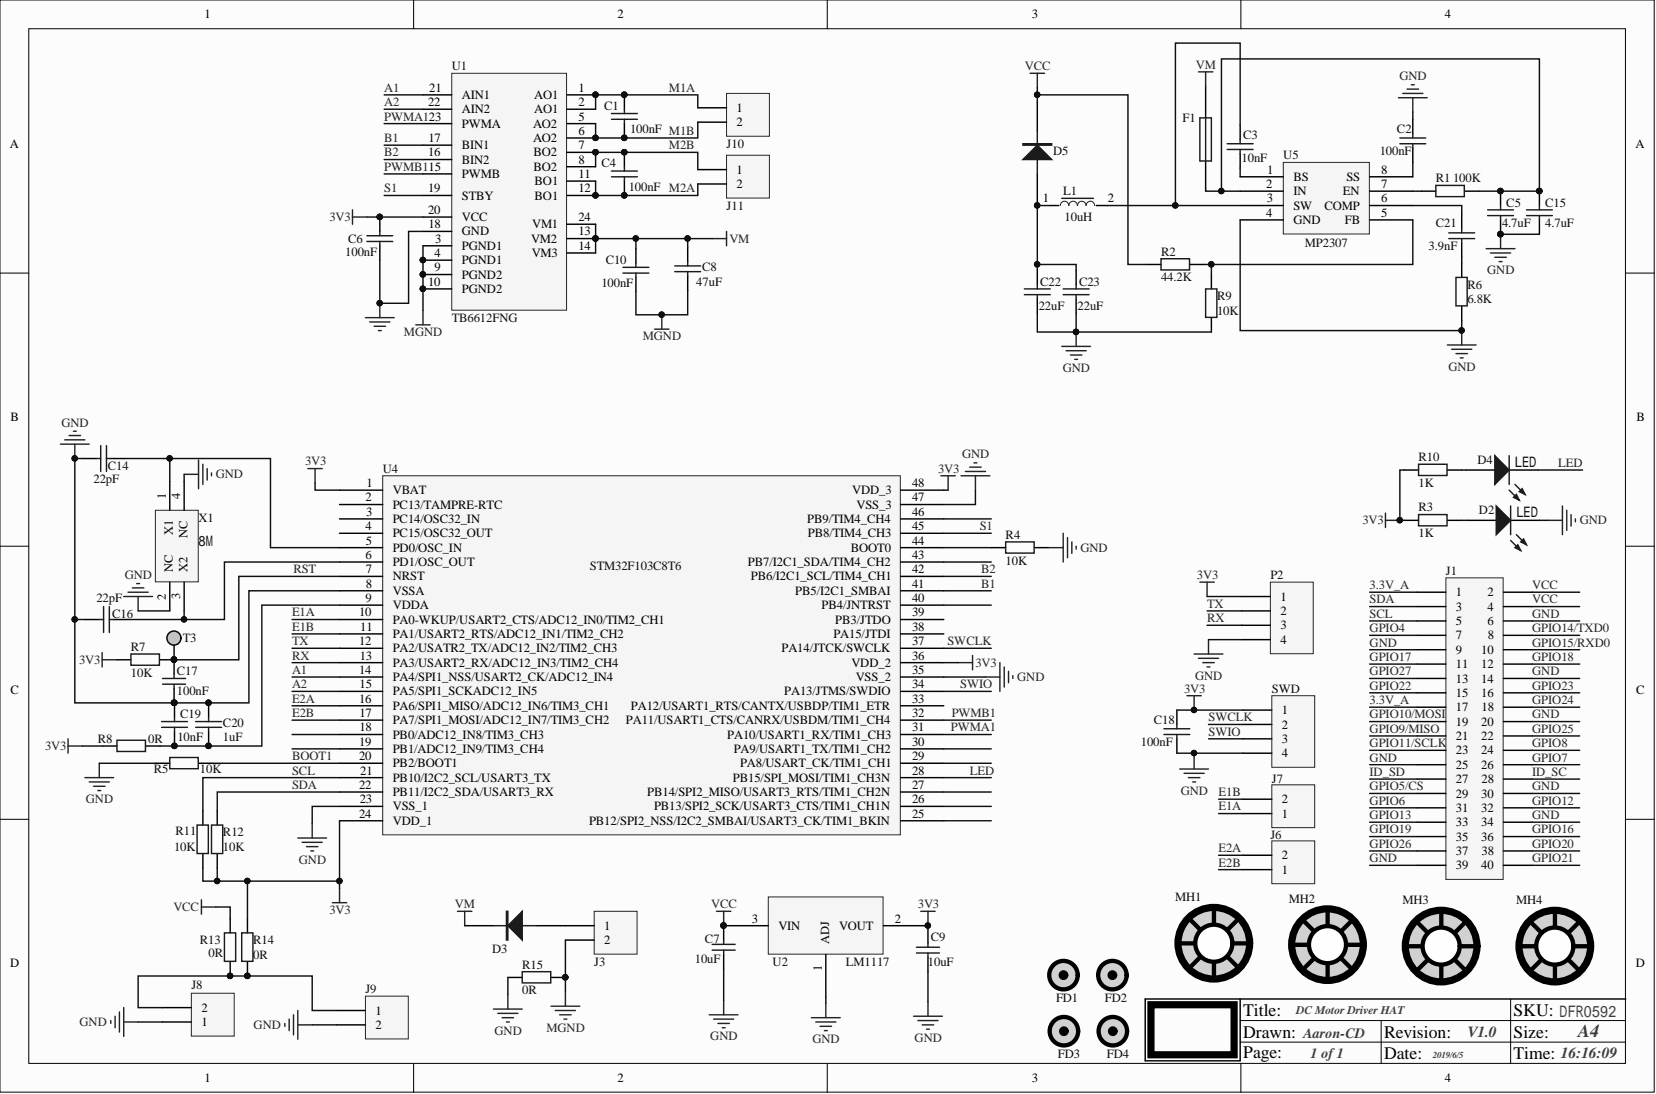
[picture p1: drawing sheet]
<svg xmlns="http://www.w3.org/2000/svg" width="292mm" height="193mm" viewBox="0 0 292 193" stroke-linecap="round" stroke-linejoin="round" font-family="sans-serif">
<defs><g id="words">
<text font-size="3.2" fill="#3d3d3d" x="278.4" y="182.9">A4</text>
<g font-size="3.1">
<text x="219.3" y="179.2">Title:</text>
<text x="267" y="179.2">SKU:</text>
<text x="219.3" y="183">Drawn:</text>
<text x="244.1" y="183">Revision:</text>
<text x="267" y="183">Size:</text>
<text x="219.3" y="186.6">Page:</text>
<text x="244.1" y="186.9">Date:</text>
<text x="267" y="186.9">Time:</text>
</g>
<text font-size="2.8" fill="#3d3d3d" x="276.5" y="179.4">FR 59</text>
<g font-size="2.7" fill="#3d3d3d">
<text x="258.8" y="183">V1.0</text>
<text x="275.3" y="186.6">16:16:09</text>
</g>
<g font-size="2.5" fill="#0e0e0e">
<text x="267.2" y="82.3">LED</text>
<text x="267.5" y="91.2">LED</text>
<text x="35" y="96.2">8M</text>
</g>
<g font-size="2.5" fill="#3d3d3d">
<text x="229.9" y="183">Aaron-CD</text>
<text x="231.2" y="186.6">1 of 1</text>
</g>
<g font-size="2.2">
<text x="36.1" y="3.3">1</text>
<text x="108.9" y="3.3">2</text>
<text x="182" y="3.3">3</text>
<text x="254.8" y="3.3">4</text>
<text x="75.7" y="16.2">21</text>
<text x="81.5" y="17.5">AIN1</text>
<text x="94.2" y="17.5">AO1</text>
<text x="102" y="16.2">1</text>
<text x="75.5" y="18.7">22</text>
<text x="81.5" y="20">AIN2</text>
<text x="81.5" y="22.5">PWMA</text>
<text x="94" y="22.5">AO2</text>
<text x="94.2" y="20">AO1</text>
<text x="102" y="18.7">2</text>
<text x="102" y="21.3">5</text>
<text x="102" y="23.8">6</text>
<text x="129.9" y="19.7">1</text>
<text x="129.9" y="22.3">2</text>
<text x="1.8" y="26.1">A</text>
<text x="75.5" y="27.6">16</text>
<text x="75.6" y="25.1">17</text>
<text x="81.5" y="26.3">BIN1</text>
<text x="81.5" y="28.9">BIN2</text>
<text x="94" y="25.1">AO2</text>
<text x="94.1" y="27.6">BO2</text>
<text x="102" y="26.3">7</text>
<text x="102" y="28.9">8</text>
<text x="288.5" y="26.1">A</text>
<text x="75.5" y="33.9">19</text>
<text x="81.5" y="31.4">PWMB</text>
<text x="81.5" y="35.2">STBY</text>
<text x="94.1" y="30.1">BO2</text>
<text x="94.3" y="32.7">BO1</text>
<text x="94.3" y="35.2">BO1</text>
<text x="102" y="31.4">11</text>
<text x="102" y="33.9">12</text>
<text x="129.9" y="30.6">1</text>
<text x="129.9" y="33.2">2</text>
<text x="183.9" y="35.7">1</text>
<text x="195.4" y="35.7">2</text>
<text x="223.3" y="33.2">2</text>
<text x="223.4" y="35.7">3</text>
<text x="223.5" y="30.6">1</text>
<text x="228.1" y="31.9">BS</text>
<text x="228.1" y="34.4">IN</text>
<text x="236.9" y="34.4">EN</text>
<text x="237.5" y="31.9">SS</text>
<text x="243.6" y="35.7">6</text>
<text x="243.6" y="33.2">7</text>
<text x="243.6" y="30.6">8</text>
<text x="75.5" y="37.7">20</text>
<text x="75.6" y="40.3">18</text>
<text x="81.5" y="39">VCC</text>
<text x="81.5" y="41.5">GND</text>
<text x="93.9" y="40.3">VM1</text>
<text x="102" y="39">24</text>
<text x="102" y="41.5">13</text>
<text x="223.3" y="38.2">4</text>
<text x="228.1" y="37">SW</text>
<text x="228.1" y="39.5">GND</text>
<text x="233.6" y="37">COMP</text>
<text x="237.2" y="39.5">FB</text>
<text x="243.6" y="38.2">5</text>
<text x="76.6" y="45.3">4</text>
<text x="76.6" y="47.9">9</text>
<text x="76.8" y="42.8">3</text>
<text x="81.5" y="44.1">PGND1</text>
<text x="81.5" y="46.6">PGND1</text>
<text x="93.7" y="42.8">VM2</text>
<text x="93.8" y="45.3">VM3</text>
<text x="102" y="44.1">14</text>
<text x="75.5" y="50.4">10</text>
<text x="81.5" y="49.1">PGND2</text>
<text x="81.5" y="51.7">PGND2</text>
<text x="1.9" y="74.2">B</text>
<text x="288.6" y="74.2">B</text>
<text x="29.2" y="88" transform="rotate(-90 29.2 88)">1</text>
<text x="31.8" y="88" transform="rotate(-90 31.8 88)">4</text>
<text x="64.5" y="88.4">2</text>
<text x="64.7" y="85.9">1</text>
<text x="69.3" y="87.2">VBAT</text>
<text x="69.3" y="89.7">PC13/TAMPRE-RTC</text>
<text x="150.3" y="87.2">VDD_3</text>
<text x="151.1" y="89.7">VSS_3</text>
<text x="160.9" y="88.4">47</text>
<text x="160.9" y="85.9">48</text>
<text x="30.5" y="94.4" transform="rotate(-90 30.5 94.4)">X1</text>
<text x="33.1" y="94.9" transform="rotate(-90 33.1 94.9)">NC</text>
<text x="64.5" y="93.5">4</text>
<text x="64.6" y="91">3</text>
<text x="69.3" y="92.2">PC14/OSC32_IN</text>
<text x="69.3" y="94.8">PC15/OSC32_OUT</text>
<text x="142.4" y="92.2">PB9/TIM4_CH4</text>
<text x="142.5" y="94.8">PB8/TIM4_CH3</text>
<text x="160.9" y="93.5">45</text>
<text x="160.9" y="91">46</text>
<text x="30.5" y="100.9" transform="rotate(-90 30.5 100.9)">NC</text>
<text x="33.1" y="100.9" transform="rotate(-90 33.1 100.9)">X2</text>
<text x="64.5" y="98.6">6</text>
<text x="64.5" y="101.1">7</text>
<text x="64.5" y="96.1">5</text>
<text x="69.3" y="97.3">PD0/OSC_IN</text>
<text x="69.3" y="99.9">PD1/OSC_OUT</text>
<text x="131.9" y="99.9">PB7/I2C1_SDA/TIM4_CH2</text>
<text x="150.1" y="97.3">BOOT0</text>
<text x="160.9" y="101.1">42</text>
<text x="160.9" y="98.6">43</text>
<text x="160.9" y="96.1">44</text>
<text x="29.2" y="105.8" transform="rotate(-90 29.2 105.8)">2</text>
<text x="31.8" y="105.7" transform="rotate(-90 31.8 105.7)">3</text>
<text x="64.5" y="106.2">9</text>
<text x="64.5" y="103.7">8</text>
<text x="69.3" y="102.4">NRST</text>
<text x="69.3" y="104.9">VSSA</text>
<text x="69.3" y="107.5">VDDA</text>
<text x="132.4" y="102.4">PB6/I2C1_SCL/TIM4_CH1</text>
<text x="140.3" y="104.9">PB5/I2C1_SMBAI</text>
<text x="144.9" y="107.5">PB4/JNTRST</text>
<text x="160.9" y="106.2">40</text>
<text x="160.9" y="103.7">41</text>
<text x="225.9" y="105.9">1</text>
<text x="256.8" y="105.2">1</text>
<text x="256.8" y="107.7">3</text>
<text x="262.4" y="105.2">2</text>
<text x="262.4" y="107.7">4</text>
<text x="63.3" y="108.7">10</text>
<text x="63.3" y="113.8">12</text>
<text x="63.5" y="111.3">11</text>
<text x="69.3" y="110">PA0-WKUP/USART2_CTS/ADC12_IN0/TIM2_CH1</text>
<text x="69.3" y="112.5">PA1/USART2_RTS/ADC12_IN1/TIM2_CH2</text>
<text x="147" y="112.5">PA15/JTDI</text>
<text x="147.3" y="110">PB3/JTDO</text>
<text x="160.9" y="113.8">37</text>
<text x="160.9" y="111.3">38</text>
<text x="160.9" y="108.7">39</text>
<text x="225.9" y="108.5">2</text>
<text x="225.9" y="111">3</text>
<text x="225.9" y="113.5">4</text>
<text x="256.8" y="110.3">5</text>
<text x="256.8" y="112.8">7</text>
<text x="262.4" y="110.3">6</text>
<text x="262.4" y="112.8">8</text>
<text x="63.3" y="118.9">14</text>
<text x="63.5" y="116.3">13</text>
<text x="69.3" y="115.1">PA2/USATR2_TX/ADC12_IN2/TIM2_CH3</text>
<text x="69.3" y="117.6">PA3/USART2_RX/ADC12_IN3/TIM2_CH4</text>
<text x="137.8" y="115.1">PA14/JTCK/SWCLK</text>
<text x="150.2" y="117.6">VDD_2</text>
<text x="160.9" y="118.9">35</text>
<text x="160.9" y="116.3">36</text>
<text x="256.8" y="115.3">9</text>
<text x="256.8" y="117.9">11</text>
<text x="261.3" y="115.3">10</text>
<text x="261.3" y="117.9">12</text>
<text x="1.9" y="122.4">C</text>
<text x="63.3" y="123.9">16</text>
<text x="63.4" y="121.4">15</text>
<text x="69.3" y="120.1">PA4/SPI1_NSS/USART2_CK/ADC12_IN4</text>
<text x="69.3" y="122.7">PA5/SPI1_SCKADC12_IN5</text>
<text x="69.3" y="125.2">PA6/SPI1_MISO/ADC12_IN6/TIM3_CH1</text>
<text x="111.3" y="125.2">PA12/USART1_RTS/CANTX/USBDP/TIM1_ETR</text>
<text x="138.3" y="122.7">PA13/JTMS/SWDIO</text>
<text x="150.9" y="120.1">VSS_2</text>
<text x="160.9" y="123.9">33</text>
<text x="160.9" y="121.4">34</text>
<text x="226.1" y="126">1</text>
<text x="256.8" y="120.4">13</text>
<text x="256.8" y="122.9">15</text>
<text x="256.8" y="125.5">17</text>
<text x="261.3" y="120.4">14</text>
<text x="261.3" y="122.9">16</text>
<text x="261.3" y="125.5">18</text>
<text x="288.6" y="122.4">C</text>
<text x="63.3" y="131.5">19</text>
<text x="63.4" y="126.5">17</text>
<text x="63.4" y="129">18</text>
<text x="69.3" y="127.7">PA7/SPI1_MOSI/ADC12_IN7/TIM3_CH2</text>
<text x="69.3" y="130.3">PB0/ADC12_IN8/TIM3_CH3</text>
<text x="110.4" y="127.7">PA11/USART1_CTS/CANRX/USBDM/TIM1_CH4</text>
<text x="128.3" y="130.3">PA10/USART1_RX/TIM1_CH3</text>
<text x="160.9" y="131.5">30</text>
<text x="160.9" y="129">31</text>
<text x="160.9" y="126.5">32</text>
<text x="226.1" y="128.5">2</text>
<text x="226.1" y="131">3</text>
<text x="256.8" y="128">19</text>
<text x="256.8" y="130.5">21</text>
<text x="261.3" y="128">20</text>
<text x="261.3" y="130.5">22</text>
<text x="63.3" y="134.1">20</text>
<text x="63.5" y="136.6">21</text>
<text x="69.3" y="132.8">PB1/ADC12_IN9/TIM3_CH4</text>
<text x="69.3" y="135.4">PB2/BOOT1</text>
<text x="69.3" y="137.9">PB10/I2C2_SCL/USART3_TX</text>
<text x="129.3" y="137.9">PB15/SPI_MOSI/TIM1_CH3N</text>
<text x="129.4" y="132.8">PA9/USART1_TX/TIM1_CH2</text>
<text x="130.5" y="135.4">PA8/USART_CK/TIM1_CH1</text>
<text x="160.9" y="136.6">28</text>
<text x="160.9" y="134.1">29</text>
<text x="226.1" y="133.6">4</text>
<text x="256.8" y="133.1">23</text>
<text x="256.8" y="135.6">25</text>
<text x="261.3" y="133.1">24</text>
<text x="261.3" y="135.6">26</text>
<text x="63.3" y="139.2">22</text>
<text x="63.5" y="141.7">23</text>
<text x="69.3" y="140.4">PB11/I2C2_SDA/USART3_RX</text>
<text x="69.3" y="143">VSS_1</text>
<text x="114.2" y="140.4">PB14/SPI2_MISO/USART3_RTS/TIM1_CH2N</text>
<text x="115.4" y="143">PB13/SPI2_SCK/USART3_CTS/TIM1_CH1N</text>
<text x="160.9" y="141.7">26</text>
<text x="160.9" y="139.2">27</text>
<text x="226.1" y="141.7">2</text>
<text x="256.8" y="138.1">27</text>
<text x="256.8" y="140.7">29</text>
<text x="256.8" y="143.2">31</text>
<text x="261.3" y="140.7">30</text>
<text x="261.3" y="143.2">32</text>
<text x="261.3" y="138.1">28</text>
<text x="63.3" y="144.2">24</text>
<text x="69.3" y="145.5">VDD_1</text>
<text x="103.9" y="145.5">PB12/SPI2_NSS/I2C2_SMBAI/USART3_CK/TIM1_BKIN</text>
<text x="160.9" y="144.2">25</text>
<text x="226.1" y="144.2">1</text>
<text x="256.8" y="145.7">33</text>
<text x="256.8" y="148.3">35</text>
<text x="261.3" y="145.7">34</text>
<text x="261.3" y="148.3">36</text>
<text x="226.1" y="154.1">1</text>
<text x="226.1" y="151.6">2</text>
<text x="256.8" y="150.8">37</text>
<text x="256.8" y="153.4">39</text>
<text x="261.3" y="153.4">40</text>
<text x="261.3" y="150.8">38</text>
<text x="106.6" y="164">1</text>
<text x="106.6" y="166.5">2</text>
<text x="132.6" y="162.7">3</text>
<text x="137.3" y="164">VIN</text>
<text x="146.2" y="166.6" transform="rotate(-90 146.2 166.6)">ADJ</text>
<text x="148" y="164">VOUT</text>
<text x="157.8" y="162.7">2</text>
<text x="1.8" y="170.6">D</text>
<text x="145" y="171.3" transform="rotate(-90 145 171.3)">1</text>
<text x="288.5" y="170.6">D</text>
<text x="35.5" y="178.5">2</text>
<text x="66.2" y="179">1</text>
<text x="35.5" y="181">1</text>
<text x="66.2" y="181.5">2</text>
<text x="36.1" y="190.9">1</text>
<text x="108.9" y="190.9">2</text>
<text x="182" y="190.9">3</text>
<text x="254.8" y="190.9">4</text>
</g>
<g font-size="2.2" fill="#262626">
<text x="67.8" y="16.2">A1</text>
<text x="118" y="16.2">M1A</text>
<text x="180.8" y="12.4">VCC</text>
<text x="210.9" y="12.1">VM</text>
<text x="246.8" y="14.2">GND</text>
<text x="67.8" y="18.7">A2</text>
<text x="67.8" y="21.3">PWMA123</text>
<text x="67.8" y="25.1">B1</text>
<text x="67.8" y="27.6">B2</text>
<text x="118" y="26.3">M2B</text>
<text x="67.8" y="30.1">PWMB115</text>
<text x="67.8" y="33.9">S1</text>
<text x="58.1" y="39">3V3</text>
<text x="128.7" y="42.8">VM</text>
<text x="262.3" y="48.4">GND</text>
<text x="71.3" y="59.3">MGND</text>
<text x="113.4" y="60">MGND</text>
<text x="187.5" y="65.6">GND</text>
<text x="255.5" y="65.4">GND</text>
<text x="10.8" y="75.3">GND</text>
<text x="53.8" y="82.1">3V3</text>
<text x="165.5" y="83.4">3V3</text>
<text x="169.7" y="80.8">GND</text>
<text x="274.8" y="82.4">LED</text>
<text x="38.1" y="84.4">GND</text>
<text x="172.8" y="93.5">S1</text>
<text x="240.3" y="92.5">3V3</text>
<text x="278.6" y="92.5">GND</text>
<text x="51.8" y="101.1">RST</text>
<text x="173.1" y="101.1">B2</text>
<text x="190.6" y="97.3">GND</text>
<text x="22" y="102.1">GND</text>
<text x="173.1" y="103.7">B1</text>
<text x="211.1" y="102.1">3V3</text>
<text x="212.9" y="107.2">TX</text>
<text x="241.6" y="103.9">3.3V_A</text>
<text x="241.6" y="106.4">SDA</text>
<text x="270.3" y="103.9">VCC</text>
<text x="270.3" y="106.4">VCC</text>
<text x="51.5" y="113.8">TX</text>
<text x="51.5" y="111.3">E1B</text>
<text x="51.5" y="108.7">E1A</text>
<text x="167.1" y="113.8">SWCLK</text>
<text x="212.9" y="109.7">RX</text>
<text x="241.6" y="109">SCL</text>
<text x="241.6" y="111.5">GPIO4</text>
<text x="270.3" y="109">GND</text>
<text x="270.3" y="111.5">GPIO14/TXD0</text>
<text x="14" y="117.1">3V3</text>
<text x="51.5" y="116.3">RX</text>
<text x="51.5" y="118.9">A1</text>
<text x="172.1" y="117.6">3V3</text>
<text x="210.8" y="119.9">GND</text>
<text x="241.6" y="114.1">GND</text>
<text x="241.6" y="116.6">GPIO17</text>
<text x="241.6" y="119.1">GPIO27</text>
<text x="270.3" y="114.1">GPIO15/RXD0</text>
<text x="270.3" y="116.6">GPIO18</text>
<text x="270.3" y="119.1">GND</text>
<text x="51.5" y="121.4">A2</text>
<text x="51.5" y="123.9">E2A</text>
<text x="169.4" y="121.4">SWIO</text>
<text x="179.4" y="120.1">GND</text>
<text x="208.9" y="122.2">3V3</text>
<text x="241.6" y="121.7">GPIO22</text>
<text x="241.6" y="124.2">3.3V_A</text>
<text x="270.3" y="121.7">GPIO23</text>
<text x="270.3" y="124.2">GPIO24</text>
<text x="51.5" y="126.5">E2B</text>
<text x="167.7" y="129">PWMA1</text>
<text x="167.9" y="126.5">PWMB1</text>
<text x="213.2" y="127.2">SWCLK</text>
<text x="213.2" y="129.8">SWIO</text>
<text x="241.6" y="126.7">GPIO10/MOSI</text>
<text x="241.6" y="129.3">GPIO9/MISO</text>
<text x="241.6" y="131.8">GPIO11/SCLK</text>
<text x="270.3" y="126.7">GND</text>
<text x="270.3" y="129.3">GPIO25</text>
<text x="270.3" y="131.8">GPIO8</text>
<text x="7.9" y="132.3">3V3</text>
<text x="51.5" y="136.6">SCL</text>
<text x="51.5" y="134.1">BOOT1</text>
<text x="171" y="136.6">LED</text>
<text x="241.6" y="134.3">GND</text>
<text x="241.6" y="136.9">ID_SD</text>
<text x="270.3" y="134.3">GPIO7</text>
<text x="270.3" y="136.9">ID_SC</text>
<text x="15.2" y="141.7">GND</text>
<text x="51.5" y="139.2">SDA</text>
<text x="208.3" y="140.2">GND</text>
<text x="214.9" y="140.4">E1B</text>
<text x="214.9" y="143">E1A</text>
<text x="241.6" y="139.4">GPIO5/CS</text>
<text x="241.6" y="141.9">GPIO6</text>
<text x="270.3" y="139.4">GND</text>
<text x="270.3" y="141.9">GPIO12</text>
<text x="241.6" y="144.5">GPIO13</text>
<text x="241.6" y="147">GPIO19</text>
<text x="241.6" y="149.5">GPIO26</text>
<text x="270.3" y="144.5">GND</text>
<text x="270.3" y="147">GPIO16</text>
<text x="270.3" y="149.5">GPIO20</text>
<text x="52.7" y="152.3">GND</text>
<text x="214.9" y="150.3">E2A</text>
<text x="214.9" y="152.8">E2B</text>
<text x="241.6" y="152.1">GND</text>
<text x="270.3" y="152.1">GPIO21</text>
<text x="30.6" y="160.7">VCC</text>
<text x="58.1" y="161.2">3V3</text>
<text x="80.2" y="160.2">VM</text>
<text x="125.4" y="160.2">VCC</text>
<text x="161.9" y="160.2">3V3</text>
<text x="14" y="181">GND</text>
<text x="44.7" y="181.5">GND</text>
<text x="87.2" y="182.5">GND</text>
<text x="96.4" y="182">MGND</text>
<text x="125.3" y="183.5">GND</text>
<text x="143.3" y="184">GND</text>
<text x="161.3" y="183.8">GND</text>
</g>
<g font-size="2.2" fill="#0e0e0e">
<text x="79.7" y="12.4">U1</text>
<text x="106.6" y="19.5">C1</text>
<text x="111.2" y="23.5">100nF M1B</text>
<text x="208.6" y="21.5">F1</text>
<text x="246.4" y="23.5">C2</text>
<text x="106.1" y="29.4">C4</text>
<text x="128.2" y="26.1">J10</text>
<text x="185.8" y="27.3">D5</text>
<text x="219" y="28.6">10nF</text>
<text x="219.3" y="24.6">C3</text>
<text x="226.4" y="28.1">U5</text>
<text x="243.4" y="27.3">100nF</text>
<text x="110.9" y="33.7">100nF M2A</text>
<text x="187.5" y="34.4">L1</text>
<text x="253.3" y="32.2">R1</text>
<text x="256.3" y="32.2">100K</text>
<text x="128.2" y="37">J11</text>
<text x="187.8" y="39">10uH</text>
<text x="253.3" y="40">C21</text>
<text x="264.9" y="40">4.7uF</text>
<text x="265.7" y="36.5">C5</text>
<text x="272.5" y="40">4.7uF</text>
<text x="272.5" y="36.5">C15</text>
<text x="60.9" y="45.1">100nF</text>
<text x="61.4" y="42.8">C6</text>
<text x="106.8" y="46.6">C10</text>
<text x="123.8" y="47.9">C8</text>
<text x="204.8" y="45.1">R2</text>
<text x="230.2" y="43.6">MP2307</text>
<text x="252" y="44.1">3.9nF</text>
<text x="106.1" y="50.7">100nF</text>
<text x="122.8" y="50.4">47uF</text>
<text x="183.5" y="50.4">C22</text>
<text x="190.3" y="50.4">C23</text>
<text x="204.8" y="49.7">44.2K</text>
<text x="214.7" y="52.9">R9</text>
<text x="258.8" y="53.5">6.8K</text>
<text x="258.8" y="50.9">R6</text>
<text x="79.7" y="56.8">TB6612FNG</text>
<text x="183.2" y="54.7">22uF</text>
<text x="190.1" y="54.7">22uF</text>
<text x="214.7" y="55.5">10K</text>
<text x="19" y="82.9">C14</text>
<text x="67.5" y="83.4">U4</text>
<text x="250.2" y="81.3">R10</text>
<text x="260.6" y="81.9">D4</text>
<text x="16.5" y="85.1">22pF</text>
<text x="250.2" y="85.9">1K</text>
<text x="35" y="92">X1</text>
<text x="177.4" y="95">R4</text>
<text x="250.2" y="94.8">1K</text>
<text x="250.2" y="90.2">R3</text>
<text x="260.9" y="90.7">D2</text>
<text x="104" y="100.6">STM32F103C8T6</text>
<text x="177.4" y="99.6">10K</text>
<text x="255" y="101.4">J1</text>
<text x="17" y="106.2">22pF</text>
<text x="224.1" y="102.1">P2</text>
<text x="19.8" y="109">C16</text>
<text x="32.2" y="113.3">T3</text>
<text x="23.1" y="119.4">10K</text>
<text x="23.1" y="114.8">R7</text>
<text x="31.2" y="119.1">C17</text>
<text x="31.2" y="122.7">100nF</text>
<text x="224.3" y="122.2">SWD</text>
<text x="17.3" y="131">R8</text>
<text x="26.1" y="131">0R</text>
<text x="31.3" y="130.8">10nF</text>
<text x="31.8" y="126.7">C19</text>
<text x="39.3" y="130.8">1uF</text>
<text x="39.3" y="128.3">C20</text>
<text x="201.2" y="131.5">100nF</text>
<text x="203.5" y="127.7">C18</text>
<text x="27.2" y="136.4">R5</text>
<text x="35.3" y="136.4">10K</text>
<text x="224.3" y="138.1">J7</text>
<text x="31" y="147.3">R11</text>
<text x="39.3" y="147.5">R12</text>
<text x="224.1" y="148">J6</text>
<text x="30.7" y="150.1">10K</text>
<text x="39.3" y="150.1">10K</text>
<text x="207.3" y="159">MH1</text>
<text x="227.3" y="159.3">MH2</text>
<text x="247.4" y="159.5">MH3</text>
<text x="267.4" y="159.5">MH4</text>
<text x="35.3" y="166.5">R13</text>
<text x="44.7" y="166.5">R14</text>
<text x="124.3" y="166.3">C7</text>
<text x="164.2" y="166">C9</text>
<text x="36.8" y="168.8">0R</text>
<text x="44.7" y="169.1">0R</text>
<text x="86.8" y="168.1">D3</text>
<text x="92.1" y="170.8">R15</text>
<text x="104.8" y="170.3">J3</text>
<text x="122.6" y="169.8">10uF</text>
<text x="136.3" y="170.3">U2</text>
<text x="149.2" y="170.3">LM1117</text>
<text x="163.7" y="170.3">10uF</text>
<text x="33.8" y="174.4">J8</text>
<text x="64.5" y="175.2">J9</text>
<text x="92.1" y="175.4">0R</text>
<text x="186.3" y="176.7">FD1</text>
<text x="194.9" y="176.7">FD2</text>
<text x="186.6" y="186.6">FD3</text>
<text x="195.2" y="186.6">FD4</text>
</g>
<text font-size="2.1" fill="#3d3d3d" x="228.6" y="178.8">DC Motor Driver HAT</text>
<text font-size="1.6" fill="#3d3d3d" x="252.8" y="186.6">2019/6/5</text>
</g></defs>
<g fill="#fcfcfc" stroke="#000" stroke-width=".18">
<path d="M0 0h291.8v192.6h-291.8z"/>
<path d="M5.1 5.1h281.6v182.5h-281.6z"/>
</g>
<g fill="none" stroke="#000" stroke-width=".18">
<path d="M73 0v5.1M145.9 0v5.1M218.9 0v5.1M0 48.2h5.1M286.8 48.2h5M0 96.3h5.1M286.8 96.3h5M0 144.5h5.1M286.8 144.5h5M266.5 176.2v11.4M73 187.6v5.1M145.9 187.6v5.1"/>
<path d="M218.8 183.8h68M218.8 180h68M218.9 187.6v5.1M243.6 180v7.6"/>
</g>
<path d="M110.1 16.7v2.6M110.1 21.8v2.5M110.1 26.9v2.5M110.1 31.9v2.6M218.8 176.2v10.9h-16.8v-10.9h84.8" fill="none" stroke="#000" stroke-width=".25"/>
<path d="M203 177.2h14.7v8.9h-14.7z" fill="none" stroke="#000" stroke-width="1.3"/>
<g fill="#0e0e0e" stroke="#0e0e0e" stroke-width=".18">
<circle cx="110.1" cy="24.3" r=".48"/>
<circle cx="110.1" cy="16.7" r=".48"/>
<circle cx="110.1" cy="34.5" r=".48"/>
<circle cx="110.1" cy="26.8" r=".48"/>
</g>
<path d="M110.1 19.3v.7M107.9 20h4.5M107.9 21h4.5M107.9 30.2h4.5M107.9 31.2h4.5M110.1 21v.8M110.1 29.4v.8M110.1 31.2v.7" fill="none" stroke="#1c1c1c" stroke-width=".25"/>
<path d="M62.2 37v2.6M62.2 38.3h2.5" fill="none" stroke="#262626" stroke-width=".25"/>
<path d="M79.7 12.9h20.2v41.8h-20.2z" fill="#f5f5f5" stroke="#262626" stroke-width=".18"/>
<g fill="none" stroke="#000" stroke-width=".25">
<path d="M74.6 16.7h5.1M74.6 19.3h5.1M100 16.7h5.1M100 19.3h5.1M67 38.3v2.5M74.6 21.8h5.1M74.6 34.5h5.1M74.6 25.6h5.1M74.6 28.1h5.1M74.6 30.7h5.1M74.6 38.3h5.1M100 21.8h5.1"/>
<path d="M100 24.3h5.1M100 26.9h5.1M100 29.4h5.1M100 31.9h5.1M100 34.5h5.1M100 39.6h5.1M67 43.4v2.5M74.6 40.8h5.1M74.6 43.4h5.1M74.6 45.9h5.1M74.6 48.4h5.1M74.6 51h5.1"/>
<path d="M100 42.1h5.1M100 44.6h5.1M121.3 43.6v2.5M121.3 48.7v2.5M82 163.3h5M94.7 163.3h5"/>
</g>
<g fill="#0e0e0e" stroke="#0e0e0e" stroke-width=".18">
<circle cx="105" cy="16.7" r=".48"/>
<circle cx="105" cy="24.3" r=".48"/>
<circle cx="105" cy="26.8" r=".48"/>
<circle cx="105" cy="34.5" r=".48"/>
<circle cx="105" cy="42.1" r=".48"/>
<circle cx="74.6" cy="45.9" r=".48"/>
<circle cx="74.6" cy="48.4" r=".48"/>
<circle cx="74.6" cy="50.9" r=".48"/>
<circle cx="67" cy="38.3" r=".48"/>
<circle cx="67" cy="53.5" r=".48"/>
<circle cx="116.7" cy="55.5" r=".48"/>
</g>
<g fill="none" stroke="#262626" stroke-width=".25">
<path d="M64.5 56h5M65.2 56.8h3.6M66 57.6h2M66.7 58.3h.5M67 53.5v2.5M73.3 57.3h2.6M74.6 54.8v2.5M115.5 58.1h2.5M116.7 55.5v2.6M125.6 42.1h2.6M128.2 40.8v2.6M80.7 160.7h2.5"/>
<path d="M82 160.7v2.6"/>
</g>
<path d="M64.7 41.6h4.6M64.7 42.6h4.6M67 40.8v.8M67 42.6v.8M119 47.9h4.6M119 46.9h4.6M121.3 46.1v.8M121.3 47.9v.8M87 163.3h7.7M89.3 160.7h.3v5.1h-.3zM89.5 160.7v5.1" fill="none" stroke="#1c1c1c" stroke-width=".25"/>
<path d="M89.6 163.3l2.5-2.6v5.1z" fill="#1c1c1c"/>
<path d="M89.6 163.3l2.5-2.6v5.1z" fill="none" stroke="#1c1c1c" stroke-width=".25"/>
<path d="M64.5 175.7h7.5v7.6h-7.5z" fill="#f5f5f5" stroke="#262626" stroke-width=".18"/>
<path d="M59.4 178.2h5.1M59.4 180.8h5.1" fill="none" stroke="#000" stroke-width=".25"/>
<path d="M67.5 83.9h91.3v63.4h-91.3z" fill="#f5f5f5" stroke="#262626" stroke-width=".18"/>
<g fill="none" stroke="#000" stroke-width=".25">
<path d="M14.5 80.9h2.5M19.5 80.9h2.6M59.9 86.5h7.6M59.9 89h7.6M59.9 91.5h7.6M59.9 94.1h7.6M59.9 96.6h7.6M59.9 99.1h7.6M158.9 86.5h7.6M158.9 89h7.6M158.9 91.5h7.6M158.9 94.1h7.6"/>
<path d="M158.9 96.6h7.6M158.9 99.1h7.6M15 109.3h2.5M20 109.3h2.6M20.6 116.4h2.5M28.2 116.4h2.5v2.5M59.9 101.7h7.6M59.9 104.2h7.6M59.9 106.7h7.6M59.9 109.3h7.6M59.9 111.8h7.6M59.9 114.3h7.6"/>
<path d="M59.9 116.9h7.6M59.9 119.4h7.6M158.9 101.7h7.6M158.9 104.2h7.6M158.9 106.7h7.6M158.9 109.3h7.6M158.9 111.8h7.6M158.9 114.3h7.6M158.9 116.9h7.6M158.9 119.4h7.6M18.1 131.6h2.5M25.7 131.6h2.5"/>
<path d="M30.7 121.4v2.6M30.8 124v2.5M30.8 129.1v2.5M36.8 124v2.5M36.8 129.1v2.5M59.9 122h7.6M59.9 124.5h7.6M59.9 127h7.6M59.9 129.6h7.6M59.9 132.1h7.6M59.9 134.6h7.6M59.9 137.2h7.6"/>
<path d="M59.9 139.7h7.6M158.9 122h7.6M158.9 124.5h7.6M158.9 127h7.6M158.9 129.6h7.6M158.9 132.1h7.6M158.9 134.6h7.6M158.9 137.2h7.6M158.9 139.7h7.6M59.9 142.2h7.6M59.9 144.8h7.6M158.9 142.2h7.6"/>
<path d="M158.9 144.8h7.6"/>
</g>
<g fill="none" stroke="#262626" stroke-width=".25">
<path d="M10.7 78.3h5M11.4 77.6h3.6M12.2 76.8h2M12.9 76.1h.5M13.2 78.3v2.6M54.3 82.7h2.5M55.6 82.7v2.5M166 83.9h2.5M167.2 83.9v2.6M169.5 83.9h5.1M170.3 83.2h3.5M171 82.4h2.1"/>
<path d="M171.8 81.6h.5M172.1 83.9v2.6M18 115.1v2.5M18 116.4h2.6M169 116.9h2.5M171.5 115.6v2.6M173.8 119.4h2.6M176.4 116.9v5.1M177.1 117.6v3.6M177.9 118.4v2M178.7 119.2v.5M12 130.3v2.6"/>
<path d="M12 131.6h2.5M52.5 147.8h5.1M53.3 148.6h3.5M54.1 149.3h2M54.8 150.1h.5M55.1 145.3v2.5M58.6 159.2h2.6M59.9 156.7v2.5"/>
</g>
<g fill="#0e0e0e" stroke="#0e0e0e" stroke-width=".18">
<circle cx="30.7" cy="116.4" r=".48"/>
<circle cx="30.7" cy="124" r=".48"/>
<circle cx="13.2" cy="80.9" r=".48"/>
<circle cx="36.8" cy="124" r=".48"/>
<circle cx="36.8" cy="131.6" r=".48"/>
<circle cx="30.8" cy="124" r=".48"/>
<circle cx="30.8" cy="131.6" r=".48"/>
</g>
<g fill="none" stroke="#1c1c1c" stroke-width=".25">
<path d="M17.8 78.6v4.6M18.8 78.6v4.6M17 80.9h.8M18.8 80.9h.7M17.5 109.3h.8M18.3 107v4.6M19.3 109.3h.7M19.3 107v4.6M23.1 115.4h5v1.9h-5zM28.7 119.7h4M30.7 118.9v.8M20.6 130.6h5.1v2h-5.1z"/>
<path d="M28.5 128.3h4.6M28.5 127.3h4.6M28.7 120.7h4M30.7 120.7v.7M30.8 126.5v.8M30.8 128.3v.8M34.5 128.3h4.6M34.5 127.3h4.6M36.8 126.5v.8M36.8 128.3v.8"/>
</g>
<path d="M224.3 122.7h7.6v12.6h-7.6z" fill="#f5f5f5" stroke="#262626" stroke-width=".18"/>
<path d="M207.6 125.2v2.6M207.6 130.3v2.6M219.3 125.2h5M219.3 127.8h5M219.3 130.3h5M219.3 132.9h5" fill="none" stroke="#000" stroke-width=".25"/>
<path d="M208.1 135.6h5.1M208.9 136.4h3.5M209.4 122.7h2.5M209.6 137.2h2M210.4 137.9h.5M210.6 122.7v2.5M210.6 133.1v2.5" fill="none" stroke="#262626" stroke-width=".25"/>
<circle cx="210.6" cy="125.2" r=".48" fill="#0e0e0e" stroke="#0e0e0e" stroke-width=".18"/>
<path d="M205.3 128.5h4.6M205.3 129.6h4.6M207.6 127.8v.7M207.6 129.6v.7" fill="none" stroke="#1c1c1c" stroke-width=".25"/>
<path d="M224.1 102.7h7.5v12.6h-7.5z" fill="#f5f5f5" stroke="#262626" stroke-width=".18"/>
<path d="M219 105.2h5.1M219 107.8h5.1M219 110.3h5.1M219 112.8h5.1" fill="none" stroke="#000" stroke-width=".25"/>
<path d="M210.6 115.4h5.1M211.4 116.1h3.5M211.6 102.7h2.6M212.2 116.9h2M212.9 102.7v2.5M212.9 117.6h.5M213.2 112.8v2.6" fill="none" stroke="#262626" stroke-width=".25"/>
<circle cx="30.7" cy="112.5" r="1.24" fill="#c0c0c0" stroke="#000" stroke-width=".25"/>
<path d="M247.7 91.8h2.5M255.3 91.8h2.5M258.8 91.8h5.1M266.5 91.8h5M30.7 113.8v2.6" fill="none" stroke="#000" stroke-width=".25"/>
<circle cx="30.7" cy="116.4" r=".48" fill="#0e0e0e" stroke="#0e0e0e" stroke-width=".18"/>
<path d="M250.2 90.8h5v1.9h-5z" fill="none" stroke="#1c1c1c" stroke-width=".25"/>
<path d="M263.9 89.2l2.6 2.6-2.6 2.5z" fill="#1c1c1c"/>
<path d="M263.9 89.2l2.6 2.6-2.6 2.5zM266.5 95.3l1.7 1.8M267.5 94.3l1.8 1.8" fill="none" stroke="#1c1c1c" stroke-width=".25"/>
<path d="M268.2 95.6l.5-.5 .6 1z" fill="#1c1c1c"/>
<path d="M268.2 95.6l.5-.5 .6 1z" fill="none" stroke="#1c1c1c" stroke-width=".25"/>
<path d="M267.2 96.6l.5-.5 .5 1z" fill="#1c1c1c"/>
<path d="M177.4 95.6h5v2h-5zM266.5 89.2v5.1M267.2 96.6l.5-.5 .5 1zM29.9 133.6h5.1v2h-5.1z" fill="none" stroke="#1c1c1c" stroke-width=".25"/>
<g fill="none" stroke="#262626" stroke-width=".25">
<path d="M185 96.6h2.5M187.5 94.1v5M188.3 94.8v3.6M189.1 95.6v2M189.8 96.3v.6M244.4 90.5v2.5M244.4 91.8h2.5M273.1 91.8h2.5M275.6 89.2v5.1M276.4 90v3.6M277.1 90.8v2M277.9 91.5v.5"/>
<path d="M15 137.2h5M15.7 137.9h3.6M16.5 138.7h2M17.3 139.4h.5M17.5 134.6v2.6"/>
</g>
<circle cx="246.9" cy="91.8" r=".48" fill="#0e0e0e" stroke="#0e0e0e" stroke-width=".18"/>
<path d="M174.8 96.6h2.6M182.5 96.6h2.5M258.6 82.9h5.1M266.2 82.9h5.1M27.4 134.6h2.5M35 134.6h2.6" fill="none" stroke="#000" stroke-width=".25"/>
<path d="M263.7 80.4l2.5 2.5-2.5 2.5z" fill="#1c1c1c"/>
<path d="M263.7 80.4l2.5 2.5-2.5 2.5zM266.2 86.5l1.8 1.7M267.2 85.4l1.8 1.8" fill="none" stroke="#1c1c1c" stroke-width=".25"/>
<path d="M268 86.7l.5-.5 .5 1z" fill="#1c1c1c"/>
<path d="M268 86.7l.5-.5 .5 1z" fill="none" stroke="#1c1c1c" stroke-width=".25"/>
<path d="M267 87.7l.5-.5 .5 1z" fill="#1c1c1c"/>
<path d="M266.2 80.4v5M267 87.7l.5-.5 .5 1z" fill="none" stroke="#1c1c1c" stroke-width=".25"/>
<path d="M27.4 90h7.6v12.6h-7.6z" fill="#f5f5f5" stroke="#262626" stroke-width=".18"/>
<g fill="none" stroke="#000" stroke-width=".25">
<path d="M185.3 36.3h1.5M193.4 36.3h2M218.8 22.1v2.5M218.8 27.1v2.6M249.2 21v2.6M249.2 26.1v2.5M250.7 33.7h2.6M258.3 33.7h2.6M264.7 33.7v2.6M264.7 38.8v2.5M271.5 33.7v2.6M271.5 38.8v2.5"/>
<path d="M29.9 84.9v5.1M32.5 84.9v5.1M29.9 102.7v5.1M32.5 102.7v5.1"/>
</g>
<path d="M181.7 12.9h2.5M183 12.9v2.6M246.7 17.2h5M247.4 16.5h3.6M248.2 15.7h2M248.9 15h.6M249.2 17.2v2.6M262.1 43.9h5.1M262.9 44.6h3.6M263.7 45.4h2M264.4 46.1h.5M264.7 41.3v2.6" fill="none" stroke="#262626" stroke-width=".25"/>
<g fill="none" stroke="#1c1c1c" stroke-width=".25">
<path d="M187.3 35h5.6M216.5 26.4h4.5M216.5 25.4h4.5M218.8 24.6v.8M218.8 26.4v.7M246.9 25.4h4.6M246.9 24.3h4.6M249.2 23.6v.7M249.2 25.4v.7M253.3 32.7h5v2h-5zM262.4 37h4.6M262.4 38h4.6"/>
<path d="M264.7 36.3v.7M264.7 38v.8M269.3 37h4.5M269.3 38h4.5M271.5 36.3v.7M271.5 38v.8"/>
</g>
<path d="M188.5 36.3a.74 .74 0 0 0-.7-.8 .74 .74 0 0 0-.8 .8M190 36.3a.74 .74 0 0 0-.7-.8 .74 .74 0 0 0-.7 .8M191.5 36.3a.74 .74 0 0 0-.7-.8 .74 .74 0 0 0-.7 .8M193.1 36.3a.74 .74 0 0 0-.8-.8 .74 .74 0 0 0-.7 .8" fill="none" stroke="#1c1c1c" stroke-width=".18"/>
<g fill="#0e0e0e" stroke="#0e0e0e" stroke-width=".18">
<circle cx="264.7" cy="41.3" r=".48"/>
<circle cx="264.7" cy="33.7" r=".48"/>
<circle cx="271.5" cy="33.7" r=".48"/>
</g>
<path d="M226.4 28.6h15.1v12.7h-15.1z" fill="#f5f5f5" stroke="#262626" stroke-width=".18"/>
<g fill="none" stroke="#000" stroke-width=".25">
<path d="M218.8 31.2h7.6M218.8 33.7h7.6M218.8 36.3h7.6M218.8 38.8h7.6M241.6 31.2h7.6M241.6 33.7h7.6M241.6 36.3h7.6M241.6 38.8h7.6M257.8 37.8v2.5M183 47.7v2.5M183 52.7v2.6M189.8 47.7v2.5"/>
<path d="M189.8 52.7v2.6M202.3 46.7h2.5M209.9 46.7h2.5M213.7 48.4v2.6M213.7 56v2.6M257.8 42.8v2.6M257.8 46.4v2.5M257.8 54v2.5"/>
</g>
<g fill="none" stroke="#1c1c1c" stroke-width=".25">
<path d="M180.7 52h4.6M180.7 51h4.6M183 50.2v.8M183 52v.7M187.5 52h4.6M187.5 51h4.6M189.8 50.2v.8M189.8 52v.7M204.8 45.6h5v2h-5zM212.7 51h1.9v5h-1.9zM255.5 41.1h4.6M255.5 42.1h4.6"/>
<path d="M256.8 48.9h2v5.1h-2zM257.8 40.3v.8M257.8 42.1v.7"/>
</g>
<path d="M189.8 58.6v2.5M257.8 58.3v2.5M187.3 61.1h5.1M188 61.9h3.6M188.8 62.6h2M189.6 63.4h.5M255.3 60.8h5.1M256.1 61.6h3.5M256.8 62.4h2M257.6 63.1h.5" fill="none" stroke="#262626" stroke-width=".25"/>
<g fill="#0e0e0e" stroke="#0e0e0e" stroke-width=".18">
<circle cx="257.8" cy="58.3" r=".48"/>
<circle cx="189.8" cy="58.5" r=".48"/>
</g>
<path d="M255 101.9h10.1v53.2h-10.1z" fill="#f5f5f5" stroke="#262626" stroke-width=".18"/>
<g fill="none" stroke="#000" stroke-width=".25">
<path d="M212.7 15.7v5.1M212.7 28.4v5.1M247.7 82.9h2.5M255.3 82.9h2.5M250 104.5h5M250 107h5M250 109.5h5M250 112.1h5M250 114.6h5M250 117.1h5M250 119.7h5M265.2 104.5h5.1"/>
<path d="M265.2 107h5.1M265.2 109.5h5.1M265.2 112.1h5.1M265.2 114.6h5.1M265.2 117.1h5.1M265.2 119.7h5.1M250 122.2h5M250 124.7h5M250 127.3h5M250 129.8h5M250 132.3h5M250 134.9h5"/>
<path d="M250 137.4h5M250 140h5M265.2 122.2h5.1M265.2 124.7h5.1M265.2 127.3h5.1M265.2 129.8h5.1M265.2 132.3h5.1M265.2 134.9h5.1M265.2 137.4h5.1M265.2 140h5.1M35.8 143v2.5M35.8 150.6v2.5"/>
<path d="M38.3 143v2.5M38.3 150.6v2.5M250 142.5h5M250 145h5M250 147.6h5M250 150.1h5M250 152.6h5M265.2 142.5h5.1M265.2 145h5.1M265.2 147.6h5.1M265.2 150.1h5.1M265.2 152.6h5.1"/>
</g>
<path d="M211.4 12.7h2.5M212.7 12.7v2.5M32.5 83.7h2.5M35 81.1v5.1M35.8 81.9v3.5M36.5 82.7v2M37.3 83.4v.5M21.8 105.2h5.1M22.6 104.5h3.5M23.3 103.7h2.1M24.1 102.9h.5M24.4 105.2v2.6" fill="none" stroke="#262626" stroke-width=".25"/>
<path d="M211.6 20.8h2.1v7.6h-2.1zM212.7 20.8v7.6M250.2 81.9h5v2h-5zM34.8 145.5h1.9v5.1h-1.9zM37.3 145.5h2v5.1h-2z" fill="none" stroke="#1c1c1c" stroke-width=".25"/>
<path d="M104.8 160.7h7.6v7.6h-7.6z" fill="#f5f5f5" stroke="#262626" stroke-width=".18"/>
<path d="M99.7 163.3h5.1M99.7 165.8h5.1" fill="none" stroke="#000" stroke-width=".25"/>
<path d="M33.8 175.2h7.5v7.6h-7.5z" fill="#f5f5f5" stroke="#262626" stroke-width=".18"/>
<path d="M28.7 177.7h5.1M28.7 180.3h5.1" fill="none" stroke="#000" stroke-width=".25"/>
<path d="M224.3 138.4h7.6v7.6h-7.6z" fill="#f5f5f5" stroke="#262626" stroke-width=".18"/>
<path d="M219.3 143.5h5M219.3 141h5" fill="none" stroke="#000" stroke-width=".25"/>
<path d="M224.3 148.3h7.6v7.6h-7.6z" fill="#f5f5f5" stroke="#262626" stroke-width=".18"/>
<path d="M219.3 153.4h5M219.3 150.9h5" fill="none" stroke="#000" stroke-width=".25"/>
<path d="M128.2 16.5h7.5v7.5h-7.5z" fill="#f5f5f5" stroke="#262626" stroke-width=".18"/>
<path d="M123.1 19h5.1M123.1 21.5h5.1" fill="none" stroke="#000" stroke-width=".25"/>
<path d="M128.2 27.4h7.5v7.5h-7.5z" fill="#f5f5f5" stroke="#262626" stroke-width=".18"/>
<path d="M183 18v5.1M123.1 29.9h5.1M123.1 32.5h5.1M183 30.7v5M40.6 162v2.5M40.6 169.6v2.6M43.6 162v2.5M43.6 169.6v2.6M89.6 172.4h2.5M97.2 172.4h2.5" fill="none" stroke="#000" stroke-width=".25"/>
<g fill="#0e0e0e" stroke="#0e0e0e" stroke-width=".18">
<circle cx="40.6" cy="172.1" r=".48"/>
<circle cx="43.6" cy="172.1" r=".48"/>
<circle cx="99.7" cy="172.4" r=".48"/>
</g>
<path d="M180.4 25.4h5.1v.2h-5.1zM180.4 25.5h5.1M183 23.1v7.6M39.6 164.5h2v5.1h-2zM42.6 164.5h2v5.1h-2zM92.1 171.4h5v2h-5z" fill="none" stroke="#1c1c1c" stroke-width=".25"/>
<g fill="none" stroke="#262626" stroke-width=".25">
<path d="M35.5 158.7v2.6M35.5 160h2.6M20.3 179.3v2M21.1 178.5v3.5M21.8 177.7v5.1M51 179.8v2M51.8 179v3.6M52.5 178.2v5.1M87 178h5.1M87.8 178.7h3.6M88.6 179.5h2M89.6 175.5v2.5"/>
<path d="M97.2 177.5h5.1M98 178.2h3.5M98.7 179h2M99.5 179.8h.5M99.7 174.9v2.6M19.5 180v.5M21.8 180.3h2.6M50.2 180.5v.5M52.5 180.8h2.6M89.3 180.3h.5"/>
</g>
<path d="M180.4 28.1l2.6-2.5 2.5 2.5z" fill="#1c1c1c"/>
<path d="M180.4 28.1l2.6-2.5 2.5 2.5zM125.6 166.6h4.1M125.6 167.6h4.1M127.6 165.8v.8M127.6 167.6v.8M161.7 168.1h4M161.7 167.1h4M163.7 166.3v.8M163.7 168.1v.8" fill="none" stroke="#1c1c1c" stroke-width=".25"/>
<path d="M127.6 163.3v2.5M127.6 168.4v2.5M163.7 163.8v2.5M163.7 168.9v2.5" fill="none" stroke="#000" stroke-width=".25"/>
<g fill="none" stroke="#262626" stroke-width=".25">
<path d="M125.1 179h5.1M125.9 179.8h3.5M126.4 160.7h2.5M127.6 160.7v2.6M127.6 176.5v2.5M161.1 179.3h5.1M162.4 160.7h2.6M163.7 160.7v2.6M163.7 176.7v2.6M126.6 180.5h2.1M127.4 181.3h.5M161.9 180h3.6"/>
<path d="M162.7 180.8h2M163.4 181.5h.5"/>
</g>
<g fill="#0e0e0e" stroke="#0e0e0e" stroke-width=".18">
<circle cx="163.7" cy="163.3" r=".48"/>
<circle cx="127.6" cy="163.3" r=".48"/>
</g>
<path d="M135.5 158.2h20.3v10.1h-20.3z" fill="#f5f5f5" stroke="#262626" stroke-width=".18"/>
<path d="M112.2 43.9v2.5M112.2 48.9v2.6M127.9 163.3h7.6M145.7 168.4v7.6M155.8 163.3h7.6" fill="none" stroke="#000" stroke-width=".25"/>
<path d="M143.1 179.5h5.1M145.7 177v2.5M143.9 180.3h3.5M144.6 181h2.1M145.4 181.8h.5" fill="none" stroke="#262626" stroke-width=".25"/>
<path d="M109.9 47.2h4.6M109.9 48.2h4.6M112.2 46.4v.8M112.2 48.2v.7" fill="none" stroke="#1c1c1c" stroke-width=".25"/>
<circle cx="214.1" cy="166.4" r="6.3" fill="#d0d0d0" stroke="#000" stroke-width="1.3"/>
<path d="M208 166.4h12.2M209.8 162.1l8.6 8.6M214.1 160.3v12.2M218.4 162.1l-8.6 8.6" fill="none" stroke="#000" stroke-width=".76"/>
<circle cx="214.1" cy="166.4" r="3.3" fill="#fefefe" stroke="#000" stroke-width=".76"/>
<circle cx="234.2" cy="166.6" r="6.3" fill="#d0d0d0" stroke="#000" stroke-width="1.3"/>
<path d="M228.1 166.7h12.2M229.9 162.3l8.6 8.7M234.2 160.6v12.1M238.5 162.3l-8.6 8.7" fill="none" stroke="#000" stroke-width=".76"/>
<circle cx="234.2" cy="166.6" r="3.3" fill="#fefefe" stroke="#000" stroke-width=".76"/>
<circle cx="254.2" cy="166.9" r="6.3" fill="#d0d0d0" stroke="#000" stroke-width="1.3"/>
<path d="M248.1 166.9h12.2M249.9 162.6l8.6 8.6M254.2 160.8v12.2M258.5 162.6l-8.6 8.6" fill="none" stroke="#000" stroke-width=".76"/>
<circle cx="254.2" cy="166.9" r="3.3" fill="#fefefe" stroke="#000" stroke-width=".76"/>
<circle cx="274.3" cy="166.9" r="6.3" fill="#d0d0d0" stroke="#000" stroke-width="1.3"/>
<path d="M268.2 166.9h12.2M270 162.6l8.6 8.6M274.3 160.8v12.2M278.6 162.6l-8.6 8.6" fill="none" stroke="#000" stroke-width=".76"/>
<circle cx="274.3" cy="166.9" r="3.3" fill="#fefefe" stroke="#000" stroke-width=".76"/>
<g fill="none" stroke="#0e0e0e" stroke-width=".25">
<path d="M67.8 19.3h6.8M67.8 16.7h6.8M123.1 19v-2.3h-18v2.6M183 15.5v1.2h16v30h3.3M183 16.7v1.3M212.7 15.2v.5M249.2 19.8v1.2M64.7 38.3h9.9M67.8 21.8h6.8M67.8 25.6h6.8M67.8 28.1h6.8M67.8 30.7h6.8"/>
<path d="M67.8 34.5h6.8M105.1 29.4v-2.5h18v3M105.1 31.9v2.6h18v-2M105.1 39.6v5M123.1 21.5v2.8h-18v-2.5M183 35.7v11h6.8v1M183 36.3h2.3M195.4 36.3h11.9M212.7 33.5v.2h6.1M215.5 33.7v-23.3h56v23.3h-10.6M218.8 38.8v19.5h39v-1.8M218.8 22.1v-14.5h-11.5v28.7h11.5"/>
<path d="M218.8 29.7v1.5M249.2 36.3h8.6v1.5M249.2 38.8v7.9h-35.5M249.2 28.6v2.6M249.2 33.7h1.5M74.6 40.8h-2.5v12.7h-5.1v-7.6M74.6 43.4v11.4M105.1 42.1h20.5M112.2 42.1v1.8M121.3 51.2v4.3h-9.1v-4M121.3 42.1v1.5M183 55.3v3.3h30.7"/>
<path d="M183 46.7v1M189.8 55.3v3.3M212.4 46.7h1.3v1.7M257.8 45.4v1M264.7 41.3h6.8M14.5 80.9h-1.3v43.1h30.7v-19.8h16M22.1 80.9h7.8v4M29.9 80.9h17.8v15.7h12.2M32.5 83.7v1.2M55.6 85.2v1.3h4.3M59.9 99.1h-20.3v10.2h-17M166.5 86.5h.7"/>
<path d="M166.5 99.1h8.3M166.5 91.5h8.3M166.5 94.1h8.3M166.5 96.6h8.3M172.1 86.5v2.5h-5.6M247.7 82.9h-.8v8.9h.8M257.8 91.8h1M257.8 82.9h.8M271.3 82.9h7.8M271.5 91.8h1.6M13.2 109.3h1.8M24.4 107.8h5.5"/>
<path d="M32.5 107.8v1.5M51.5 116.9h8.4M51.5 119.4h8.4M51.5 114.3h8.4M51.5 109.3h8.4M51.5 111.8h8.4M59.9 101.7h-17.8v14.7h-11.4M59.9 106.7h-13.7v24.9h-18M166.5 116.9h2.5M166.5 119.4h7.3M166.5 114.3h8.3M166.5 101.7h8.3"/>
<path d="M166.5 106.7h8.3M166.5 104.2h8.3M212.9 110.3h6.1M212.9 107.8h6.1M212.9 105.2h6.1M213.2 112.8h5.8M241.6 104.5h8.4M241.6 107h8.4M241.6 109.5h8.4M241.6 112.1h8.4M241.6 114.6h8.4M241.6 117.1h8.4"/>
<path d="M241.6 119.7h8.4M270.3 104.5h8.3M270.3 107h8.3M270.3 109.5h8.3M270.3 112.1h8.3M270.3 114.6h8.3M270.3 117.1h8.3M270.3 119.7h8.3M14.5 131.6h3.6M17.5 134.6h9.9M37.6 134.6h22.3M51.5 129.6h8.4"/>
<path d="M51.5 127h8.4M51.5 124.5h8.4M51.5 122h8.4M51.5 132.1h8.4M59.9 139.7h-21.6v3.3M59.9 137.2h-24.1v5.8M166.5 129.6h8.3M166.5 127h8.3M166.5 122h8.3M166.5 132.1h8.3M166.5 139.7h8.3M166.5 134.6h8.3"/>
<path d="M166.5 137.2h8.3M207.6 125.2h11.7M207.6 132.9h3M213.2 130.3h6.1M213.2 127.8h6.1M219.3 132.9h-8.7v.2M241.6 122.2h8.4M241.6 124.7h8.4M241.6 127.3h8.4M241.6 129.8h8.4M241.6 132.3h8.4M241.6 134.9h8.4"/>
<path d="M241.6 137.4h8.4M241.6 140h8.4M270.3 122.2h8.3M270.3 124.7h8.3M270.3 127.3h8.3M270.3 129.8h8.3M270.3 132.3h8.3M270.3 134.9h8.3M270.3 137.4h8.3M270.3 140h8.3M35.8 153.1v2.3h24.1M38.1 160h2.5v2"/>
<path d="M38.3 153.1v2.3M43.6 155.4v6.6M59.9 144.8v11.9M59.9 142.2h-4.8v3.1M166.5 144.8h8.3M166.5 142.2h8.3M214.9 141h4.4M214.9 143.5h4.4M214.9 150.9h4.4M214.9 153.4h4.4M241.6 142.5h8.4M241.6 145h8.4"/>
<path d="M241.6 147.6h8.4M241.6 150.1h8.4M241.6 152.6h8.4M270.3 142.5h8.3M270.3 145h8.3M270.3 147.6h8.3M270.3 150.1h8.3M270.3 152.6h8.3M28.7 177.7h-4.3v-5.5h30.7v6h4.3M89.6 172.4v3.1M99.7 165.8v9.1M127.6 170.9v5.6"/>
<path d="M127.6 163.3h.3M145.7 176v1M163.4 163.3h.3v.5M163.7 171.4v5.3M24.4 180.3h4.3M55.1 180.8h4.3"/>
</g>
<g fill="#0e0e0e" stroke="#0e0e0e" stroke-width=".18">
<circle cx="105" cy="16.7" r=".48"/>
<circle cx="110.1" cy="16.7" r=".48"/>
<circle cx="105" cy="24.3" r=".48"/>
<circle cx="110.1" cy="24.3" r=".48"/>
<circle cx="105" cy="26.8" r=".48"/>
<circle cx="110.1" cy="26.8" r=".48"/>
<circle cx="105" cy="34.5" r=".48"/>
<circle cx="110.1" cy="34.5" r=".48"/>
<circle cx="67" cy="38.3" r=".48"/>
<circle cx="67" cy="53.5" r=".48"/>
<circle cx="74.6" cy="50.9" r=".48"/>
<circle cx="74.6" cy="48.4" r=".48"/>
<circle cx="74.6" cy="45.9" r=".48"/>
<circle cx="30.7" cy="116.4" r=".48"/>
<circle cx="59.9" cy="155.4" r=".48"/>
<circle cx="36.8" cy="131.6" r=".48"/>
<circle cx="30.8" cy="131.6" r=".48"/>
<circle cx="13.2" cy="109.3" r=".48"/>
<circle cx="210.6" cy="132.8" r=".48"/>
<circle cx="210.6" cy="125.2" r=".48"/>
<circle cx="32.5" cy="109.3" r=".48"/>
<circle cx="29.9" cy="80.9" r=".48"/>
<circle cx="36.8" cy="124" r=".48"/>
<circle cx="30.8" cy="124" r=".48"/>
<circle cx="30.7" cy="124" r=".48"/>
<circle cx="13.2" cy="80.9" r=".48"/>
<circle cx="264.7" cy="33.7" r=".48"/>
<circle cx="271.5" cy="33.7" r=".48"/>
<circle cx="264.7" cy="41.3" r=".48"/>
<circle cx="213.6" cy="46.6" r=".48"/>
<circle cx="257.8" cy="58.3" r=".48"/>
<circle cx="189.8" cy="58.5" r=".48"/>
<circle cx="207.3" cy="36.2" r=".48"/>
<circle cx="182.9" cy="46.6" r=".48"/>
<circle cx="246.9" cy="91.8" r=".48"/>
<circle cx="38.3" cy="155.4" r=".48"/>
<circle cx="43.6" cy="155.4" r=".48"/>
<circle cx="105" cy="42.1" r=".48"/>
<circle cx="215.4" cy="33.7" r=".48"/>
<circle cx="40.6" cy="172.1" r=".48"/>
<circle cx="43.6" cy="172.1" r=".48"/>
<circle cx="99.7" cy="172.4" r=".48"/>
<circle cx="163.7" cy="163.3" r=".48"/>
<circle cx="127.6" cy="163.3" r=".48"/>
<circle cx="182.9" cy="36.2" r=".48"/>
<circle cx="116.7" cy="55.5" r=".48"/>
<circle cx="112.1" cy="42.1" r=".48"/>
<circle cx="121.3" cy="42.1" r=".48"/>
<circle cx="182.9" cy="16.7" r=".48"/>
</g>
<circle cx="187.6" cy="172" r="2.51" fill="#d0d0d0" stroke="#000" stroke-width=".76"/>
<circle cx="187.6" cy="172" r=".74" fill="#000" stroke="#000" stroke-width=".25"/>
<circle cx="187.7" cy="181.9" r="2.51" fill="#d0d0d0" stroke="#000" stroke-width=".76"/>
<circle cx="187.7" cy="181.9" r=".74" fill="#000" stroke="#000" stroke-width=".25"/>
<circle cx="196.2" cy="172" r="2.51" fill="#d0d0d0" stroke="#000" stroke-width=".76"/>
<circle cx="196.2" cy="172" r=".74" fill="#000" stroke="#000" stroke-width=".25"/>
<circle cx="196.3" cy="181.9" r="2.51" fill="#d0d0d0" stroke="#000" stroke-width=".76"/>
<circle cx="196.3" cy="181.9" r=".74" fill="#000" stroke="#000" stroke-width=".25"/>
<use href="#words"/>
</svg>
